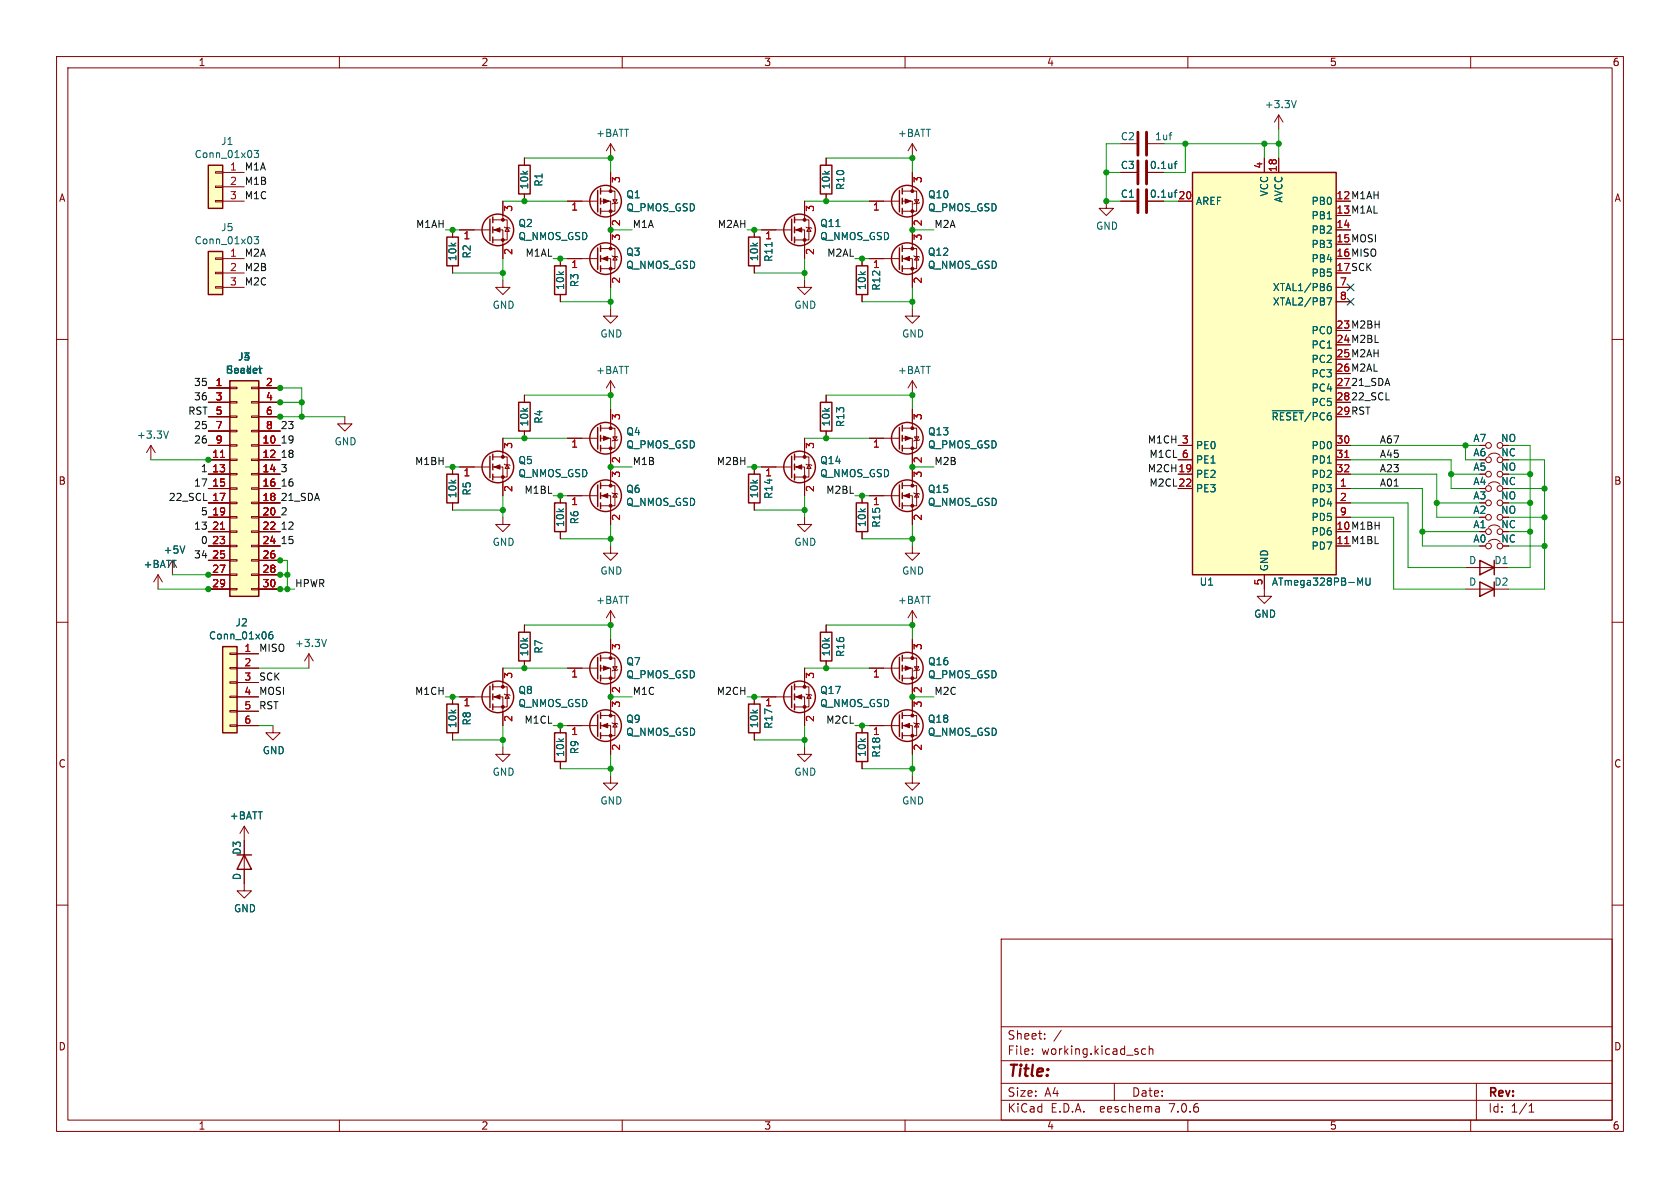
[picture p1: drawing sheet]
<svg xmlns="http://www.w3.org/2000/svg" width="297mm" height="210mm" viewBox="0 0 297 210" stroke-linecap="round" stroke-linejoin="round" font-family="sans-serif">
<defs><g id="words">
<text font-size="2.8" fill="#840000" x="178" y="190.9">Title:</text>
<g font-size="2.1" fill="#840000">
<text x="178" y="184">Sheet:</text>
<text x="178" y="186.7">File:</text>
<text x="184.1" y="186.7">working.kicad_sch</text>
<text x="178" y="196.9">KiCad</text>
<text x="178" y="194.1">Size:</text>
<text x="184.7" y="194.1">A4</text>
<text x="185.7" y="196.9">E.D.A.</text>
<text x="194.6" y="196.9">eeschema</text>
<text x="200" y="194.1">Date:</text>
<text x="207" y="196.9">7.0.6</text>
<text x="263" y="194.3">Rev:</text>
<text x="263" y="196.9">Id:</text>
<text x="267.1" y="196.9">1/1</text>
</g>
<g font-size="1.8" fill="#840000">
<text x="35" y="11.9">1</text>
<text x="85" y="11.9">2</text>
<text x="135" y="11.9">3</text>
<text x="185" y="11.9">4</text>
<text x="235" y="11.9">5</text>
<text x="285" y="11.9">6</text>
<text x="10.3" y="35.9">A</text>
<text x="203.2" y="35.2">0.1uf 20</text>
<text x="203.2" y="30.1">0.1uf</text>
<text x="236.2" y="35.3">12 M1AH</text>
<text x="285.3" y="35.9">A</text>
<text x="236.2" y="37.8">13 M1AL</text>
<text x="236.2" y="42.9">15 MOSI</text>
<text x="236.2" y="45.5">16 MISO</text>
<text x="236.2" y="48">17 SCK</text>
<text x="236.2" y="58.2">23 M2BH</text>
<text x="236.2" y="60.7">24 M2BL</text>
<text x="236.2" y="63.2">25 M2AH</text>
<text x="236.2" y="65.8">26 M2AL</text>
<text x="236.2" y="73.4">29 RST</text>
<text x="260.4" y="83.4">A5</text>
<text x="260.4" y="80.9">A6</text>
<text x="260.4" y="78.3">A7</text>
<text x="265.3" y="83.4">NO</text>
<text x="265.3" y="78.3">NO</text>
<text x="265.3" y="80.9">NC</text>
<text x="10.3" y="85.9">B</text>
<text x="260.4" y="88.5">A3</text>
<text x="260.4" y="86">A4</text>
<text x="265.3" y="88.5">NO</text>
<text x="265.3" y="86">NC</text>
<text x="285.3" y="85.9">B</text>
<text x="236.2" y="93.7">10 M1BH</text>
<text x="260.4" y="93.6">A1</text>
<text x="260.4" y="91">A2</text>
<text x="265.3" y="91">NO</text>
<text x="265.3" y="93.6">NC</text>
<text x="260.4" y="96.1">A0</text>
<text x="265.3" y="96.1">NC</text>
<text x="10.3" y="135.9">C</text>
<text x="285.3" y="135.9">C</text>
<text x="42.8" y="151.2" transform="rotate(-90 42.8 151.2)">D3</text>
<text x="10.3" y="185.9">D</text>
<text x="285.3" y="185.9">D</text>
<text x="35" y="199.9">1</text>
<text x="85" y="199.9">2</text>
<text x="135" y="199.9">3</text>
<text x="185" y="199.9">4</text>
<text x="235" y="199.9">5</text>
<text x="285" y="199.9">6</text>
</g>
<g font-size="1.8" fill="#006464">
<text x="223.5" y="19.3">+3.3V</text>
<text x="34.3" y="28.1">Conn_01x03</text>
<text x="39" y="25.8">J1</text>
<text x="105.3" y="24.4">+BATT</text>
<text x="158.6" y="24.4">+BATT</text>
<text x="198" y="25">C2</text>
<text x="204.1" y="25">1uf</text>
<text x="93.6" y="33.6" transform="rotate(-90 93.6 33.6)">10k</text>
<text x="96.1" y="33.1" transform="rotate(-90 96.1 33.1)">R1</text>
<text x="110.6" y="35.3">Q1</text>
<text x="146.9" y="33.6" transform="rotate(-90 146.9 33.6)">10k</text>
<text x="149.5" y="33.7" transform="rotate(-90 149.5 33.7)">R10</text>
<text x="164" y="35.3">Q10</text>
<text x="198" y="35.2">C1</text>
<text x="198" y="30.1">C3</text>
<text x="224.4" y="34.8" transform="rotate(-90 224.4 34.8)">VCC</text>
<text x="226.9" y="35.9" transform="rotate(-90 226.9 35.9)">AVCC</text>
<text x="39" y="41.1">J5</text>
<text x="91.6" y="40.3">Q2</text>
<text x="110.6" y="37.6">Q_PMOS_GSD</text>
<text x="144.9" y="40.3">Q11</text>
<text x="164" y="37.6">Q_PMOS_GSD</text>
<text x="193.7" y="40.8">GND</text>
<text x="211.3" y="36.4">AREF</text>
<text x="231.8" y="36.4">PB0</text>
<text x="231.8" y="39">PB1</text>
<text x="231.8" y="41.5">PB2</text>
<text x="34.3" y="43.4">Conn_01x03</text>
<text x="80.9" y="46.3" transform="rotate(-90 80.9 46.3)">10k</text>
<text x="83.4" y="45.8" transform="rotate(-90 83.4 45.8)">R2</text>
<text x="91.6" y="42.6">Q_NMOS_GSD</text>
<text x="110.6" y="47.7">Q_NMOS_GSD</text>
<text x="110.6" y="45.4">Q3</text>
<text x="134.2" y="46.3" transform="rotate(-90 134.2 46.3)">10k</text>
<text x="136.8" y="46.4" transform="rotate(-90 136.8 46.4)">R11</text>
<text x="144.9" y="42.6">Q_NMOS_GSD</text>
<text x="163.9" y="45.4">Q12</text>
<text x="163.9" y="47.7">Q_NMOS_GSD</text>
<text x="231.8" y="44">PB3</text>
<text x="231.8" y="46.6">PB4</text>
<text x="99.9" y="51.4" transform="rotate(-90 99.9 51.4)">10k</text>
<text x="102.5" y="50.9" transform="rotate(-90 102.5 50.9)">R3</text>
<text x="153.3" y="51.4" transform="rotate(-90 153.3 51.4)">10k</text>
<text x="155.8" y="51.5" transform="rotate(-90 155.8 51.5)">R12</text>
<text x="224.9" y="51.7">XTAL1/PB6</text>
<text x="231.8" y="49.1">PB5</text>
<text x="87" y="54.8">GND</text>
<text x="106" y="59.9">GND</text>
<text x="140.3" y="54.8">GND</text>
<text x="159.4" y="59.9">GND</text>
<text x="224.9" y="54.2">XTAL2/PB7</text>
<text x="231.8" y="59.3">PC0</text>
<text x="42" y="63.9">J3</text>
<text x="231.8" y="61.8">PC1</text>
<text x="231.8" y="64.4">PC2</text>
<text x="39.8" y="66.2">Header</text>
<text x="39.9" y="66.2">Socket</text>
<text x="105.3" y="66.3">+BATT</text>
<text x="158.6" y="66.3">+BATT</text>
<text x="231.8" y="66.9">PC3</text>
<text x="231.8" y="69.4">PC4</text>
<text x="231.8" y="72">PC5</text>
<text x="24.1" y="77.7">+3.3V</text>
<text x="93.6" y="75.5" transform="rotate(-90 93.6 75.5)">10k</text>
<text x="96.1" y="75" transform="rotate(-90 96.1 75)">R4</text>
<text x="110.6" y="77.2">Q4</text>
<text x="146.9" y="75.5" transform="rotate(-90 146.9 75.5)">10k</text>
<text x="149.5" y="75.6" transform="rotate(-90 149.5 75.6)">R13</text>
<text x="164" y="77.2">Q13</text>
<text x="224.7" y="74.5">~{RESET}/PC6</text>
<text x="59.1" y="78.9">GND</text>
<text x="91.6" y="82.2">Q5</text>
<text x="110.6" y="79.5">Q_PMOS_GSD</text>
<text x="144.9" y="82.2">Q14</text>
<text x="164" y="79.5">Q_PMOS_GSD</text>
<text x="211.3" y="79.6">PE0</text>
<text x="211.3" y="82.1">PE1</text>
<text x="231.8" y="79.6">PD0</text>
<text x="231.8" y="82.1">PD1</text>
<text x="80.9" y="88.2" transform="rotate(-90 80.9 88.2)">10k</text>
<text x="83.4" y="87.7" transform="rotate(-90 83.4 87.7)">R5</text>
<text x="91.6" y="84.6">Q_NMOS_GSD</text>
<text x="110.6" y="89.6">Q_NMOS_GSD</text>
<text x="110.6" y="87.3">Q6</text>
<text x="134.2" y="88.2" transform="rotate(-90 134.2 88.2)">10k</text>
<text x="136.8" y="88.3" transform="rotate(-90 136.8 88.3)">R14</text>
<text x="144.9" y="84.6">Q_NMOS_GSD</text>
<text x="163.9" y="87.3">Q15</text>
<text x="163.9" y="89.6">Q_NMOS_GSD</text>
<text x="211.3" y="84.7">PE2</text>
<text x="211.3" y="87.2">PE3</text>
<text x="231.8" y="87.2">PD3</text>
<text x="231.8" y="89.8">PD4</text>
<text x="231.8" y="84.7">PD2</text>
<text x="99.9" y="93.3" transform="rotate(-90 99.9 93.3)">10k</text>
<text x="102.5" y="92.8" transform="rotate(-90 102.5 92.8)">R6</text>
<text x="153.3" y="93.3" transform="rotate(-90 153.3 93.3)">10k</text>
<text x="155.8" y="93.4" transform="rotate(-90 155.8 93.4)">R15</text>
<text x="231.8" y="94.8">PD6</text>
<text x="231.8" y="92.3">PD5</text>
<text x="25.3" y="100.6">+BATT</text>
<text x="28.8" y="98.1">+5V</text>
<text x="87" y="96.7">GND</text>
<text x="106" y="101.8">GND</text>
<text x="140.3" y="96.7">GND</text>
<text x="159.4" y="101.8">GND</text>
<text x="224.4" y="101.1" transform="rotate(-90 224.4 101.1)">GND</text>
<text x="231.8" y="97.4">PD7</text>
<text x="259.6" y="99.9">D</text>
<text x="264.1" y="99.9">D1</text>
<text x="105.3" y="107">+BATT</text>
<text x="158.6" y="107">+BATT</text>
<text x="212" y="103.7">U1</text>
<text x="224.7" y="103.7">ATmega328PB-MU</text>
<text x="259.6" y="103.7">D</text>
<text x="264.1" y="103.7">D2</text>
<text x="36.8" y="113.2">Conn_01x06</text>
<text x="41.5" y="110.9">J2</text>
<text x="221.6" y="109.4">GND</text>
<text x="52" y="114.6">+3.3V</text>
<text x="93.6" y="116.1" transform="rotate(-90 93.6 116.1)">10k</text>
<text x="96.1" y="115.6" transform="rotate(-90 96.1 115.6)">R7</text>
<text x="110.6" y="117.8">Q7</text>
<text x="146.9" y="116.1" transform="rotate(-90 146.9 116.1)">10k</text>
<text x="149.5" y="116.2" transform="rotate(-90 149.5 116.2)">R16</text>
<text x="164" y="117.8">Q16</text>
<text x="91.6" y="125.2">Q_NMOS_GSD</text>
<text x="91.6" y="122.9">Q8</text>
<text x="110.6" y="120.1">Q_PMOS_GSD</text>
<text x="144.9" y="122.9">Q17</text>
<text x="144.9" y="125.2">Q_NMOS_GSD</text>
<text x="164" y="120.1">Q_PMOS_GSD</text>
<text x="80.9" y="128.8" transform="rotate(-90 80.9 128.8)">10k</text>
<text x="83.4" y="128.3" transform="rotate(-90 83.4 128.3)">R8</text>
<text x="110.6" y="130.3">Q_NMOS_GSD</text>
<text x="110.6" y="128">Q9</text>
<text x="134.2" y="128.8" transform="rotate(-90 134.2 128.8)">10k</text>
<text x="136.8" y="128.9" transform="rotate(-90 136.8 128.9)">R17</text>
<text x="163.9" y="128">Q18</text>
<text x="163.9" y="130.3">Q_NMOS_GSD</text>
<text x="46.4" y="133.5">GND</text>
<text x="87" y="137.3">GND</text>
<text x="99.9" y="133.9" transform="rotate(-90 99.9 133.9)">10k</text>
<text x="102.5" y="133.4" transform="rotate(-90 102.5 133.4)">R9</text>
<text x="140.3" y="137.3">GND</text>
<text x="153.3" y="133.9" transform="rotate(-90 153.3 133.9)">10k</text>
<text x="155.8" y="134" transform="rotate(-90 155.8 134)">R18</text>
<text x="106" y="142.4">GND</text>
<text x="159.4" y="142.4">GND</text>
<text x="40.5" y="145.1">+BATT</text>
<text x="42.8" y="155.7" transform="rotate(-90 42.8 155.7)">D</text>
<text x="41.3" y="161.5">GND</text>
</g>
<g font-size="1.8" fill="#a90000">
<text x="223.3" y="29.9" transform="rotate(-90 223.3 29.9)">4</text>
<text x="40.6" y="30.2">1</text>
<text x="40.6" y="32.8">2</text>
<text x="40.6" y="35.3">3</text>
<text x="109.9" y="32.5" transform="rotate(-90 109.9 32.5)">3</text>
<text x="163.3" y="32.5" transform="rotate(-90 163.3 32.5)">3</text>
<text x="225.8" y="30.5" transform="rotate(-90 225.8 30.5)">18</text>
<text x="236.2" y="35.3">12</text>
<text x="90.9" y="37.5" transform="rotate(-90 90.9 37.5)">3</text>
<text x="100.9" y="37.5">1</text>
<text x="109.9" y="40.1" transform="rotate(-90 109.9 40.1)">2</text>
<text x="144.2" y="37.5" transform="rotate(-90 144.2 37.5)">3</text>
<text x="154.2" y="37.5">1</text>
<text x="163.3" y="40.1" transform="rotate(-90 163.3 40.1)">2</text>
<text x="236.2" y="40.4">14</text>
<text x="236.2" y="37.8">13</text>
<text x="40.6" y="45.5">1</text>
<text x="81.8" y="42.6">1</text>
<text x="90.9" y="45.2" transform="rotate(-90 90.9 45.2)">2</text>
<text x="100.9" y="47.7">1</text>
<text x="109.9" y="42.6" transform="rotate(-90 109.9 42.6)">3</text>
<text x="135.2" y="42.6">1</text>
<text x="144.2" y="45.2" transform="rotate(-90 144.2 45.2)">2</text>
<text x="154.2" y="47.7">1</text>
<text x="163.3" y="42.6" transform="rotate(-90 163.3 42.6)">3</text>
<text x="236.2" y="42.9">15</text>
<text x="236.2" y="45.5">16</text>
<text x="40.6" y="48">2</text>
<text x="40.6" y="50.5">3</text>
<text x="109.9" y="50.2" transform="rotate(-90 109.9 50.2)">2</text>
<text x="163.3" y="50.2" transform="rotate(-90 163.3 50.2)">2</text>
<text x="236.2" y="48">17</text>
<text x="236.8" y="50.5">7</text>
<text x="236.8" y="53.1">8</text>
<text x="236.2" y="58.2">23</text>
<text x="236.2" y="60.7">24</text>
<text x="236.2" y="63.2">25</text>
<text x="236.2" y="65.8">26</text>
<text x="38" y="68.3">1</text>
<text x="38" y="70.9">3</text>
<text x="46.9" y="68.3">2</text>
<text x="46.9" y="70.9">4</text>
<text x="236.2" y="68.3">27</text>
<text x="236.2" y="70.9">28</text>
<text x="38" y="73.4">5</text>
<text x="38" y="75.9">7</text>
<text x="46.9" y="73.4">6</text>
<text x="46.9" y="75.9">8</text>
<text x="109.9" y="74.4" transform="rotate(-90 109.9 74.4)">3</text>
<text x="163.3" y="74.4" transform="rotate(-90 163.3 74.4)">3</text>
<text x="236.2" y="73.4">29</text>
<text x="37.4" y="81">11</text>
<text x="37.4" y="83.6">13</text>
<text x="38" y="78.5">9</text>
<text x="46.3" y="78.5">10</text>
<text x="46.3" y="81">12</text>
<text x="46.3" y="83.6">14</text>
<text x="90.9" y="79.4" transform="rotate(-90 90.9 79.4)">3</text>
<text x="100.9" y="79.5">1</text>
<text x="109.9" y="82" transform="rotate(-90 109.9 82)">2</text>
<text x="144.2" y="79.4" transform="rotate(-90 144.2 79.4)">3</text>
<text x="154.2" y="79.5">1</text>
<text x="163.3" y="82" transform="rotate(-90 163.3 82)">2</text>
<text x="208.2" y="83.6">19</text>
<text x="208.8" y="78.5">3</text>
<text x="208.8" y="81">6</text>
<text x="236.2" y="78.5">30</text>
<text x="236.2" y="81">31</text>
<text x="236.2" y="83.6">32</text>
<text x="37.4" y="86.1">15</text>
<text x="37.4" y="88.6">17</text>
<text x="46.3" y="86.1">16</text>
<text x="46.3" y="88.6">18</text>
<text x="81.8" y="84.5">1</text>
<text x="90.9" y="87.1" transform="rotate(-90 90.9 87.1)">2</text>
<text x="100.9" y="89.6">1</text>
<text x="109.9" y="84.5" transform="rotate(-90 109.9 84.5)">3</text>
<text x="135.2" y="84.5">1</text>
<text x="144.2" y="87.1" transform="rotate(-90 144.2 87.1)">2</text>
<text x="154.2" y="89.6">1</text>
<text x="163.3" y="84.5" transform="rotate(-90 163.3 84.5)">3</text>
<text x="208.2" y="86.1">22</text>
<text x="236.8" y="86.1">1</text>
<text x="236.8" y="88.6">2</text>
<text x="37.4" y="91.2">19</text>
<text x="37.4" y="93.7">21</text>
<text x="46.3" y="91.2">20</text>
<text x="46.3" y="93.7">22</text>
<text x="109.9" y="92.1" transform="rotate(-90 109.9 92.1)">2</text>
<text x="163.3" y="92.1" transform="rotate(-90 163.3 92.1)">2</text>
<text x="236.2" y="93.7">10</text>
<text x="236.8" y="91.2">9</text>
<text x="37.4" y="96.3">23</text>
<text x="37.4" y="98.8">25</text>
<text x="37.4" y="101.3">27</text>
<text x="46.3" y="96.3">24</text>
<text x="46.3" y="98.8">26</text>
<text x="46.3" y="101.3">28</text>
<text x="236.2" y="96.3">11 M1BL</text>
<text x="236.2" y="96.3">11</text>
<text x="37.4" y="103.9">29</text>
<text x="46.3" y="103.9">30</text>
<text x="223.3" y="103.6" transform="rotate(-90 223.3 103.6)">5</text>
<text x="43.1" y="115.3">1</text>
<text x="43.1" y="117.9">2</text>
<text x="109.9" y="115" transform="rotate(-90 109.9 115)">3</text>
<text x="163.3" y="115" transform="rotate(-90 163.3 115)">3</text>
<text x="43.1" y="120.4">3</text>
<text x="43.1" y="122.9">4</text>
<text x="43.1" y="125.5">5</text>
<text x="81.8" y="125.2">1</text>
<text x="90.9" y="120.1" transform="rotate(-90 90.9 120.1)">3</text>
<text x="100.9" y="120.1">1</text>
<text x="109.9" y="125.2" transform="rotate(-90 109.9 125.2)">3</text>
<text x="109.9" y="122.6" transform="rotate(-90 109.9 122.6)">2</text>
<text x="135.2" y="125.2">1</text>
<text x="144.2" y="120.1" transform="rotate(-90 144.2 120.1)">3</text>
<text x="154.2" y="120.1">1</text>
<text x="163.3" y="125.2" transform="rotate(-90 163.3 125.2)">3</text>
<text x="163.3" y="122.6" transform="rotate(-90 163.3 122.6)">2</text>
<text x="43.1" y="128">6</text>
<text x="90.9" y="127.7" transform="rotate(-90 90.9 127.7)">2</text>
<text x="100.9" y="130.3">1</text>
<text x="144.2" y="127.7" transform="rotate(-90 144.2 127.7)">2</text>
<text x="154.2" y="130.3">1</text>
<text x="109.9" y="132.8" transform="rotate(-90 109.9 132.8)">2</text>
<text x="163.3" y="132.8" transform="rotate(-90 163.3 132.8)">2</text>
</g>
<g font-size="1.8" fill="#0f0f0f">
<text x="43.2" y="35.3">M1C</text>
<text x="43.2" y="30.2">M1A</text>
<text x="43.2" y="32.8">M1B</text>
<text x="73.5" y="40.4">M1AH</text>
<text x="111.8" y="40.4">M1A</text>
<text x="126.8" y="40.4">M2AH</text>
<text x="165.1" y="40.4">M2A</text>
<text x="43.2" y="48">M2B</text>
<text x="43.2" y="45.5">M2A</text>
<text x="92.8" y="45.5">M1AL</text>
<text x="146.1" y="45.5">M2AL</text>
<text x="43.2" y="50.5">M2C</text>
<text x="34.2" y="70.9">36</text>
<text x="34.2" y="68.3">35</text>
<text x="238.8" y="68.3">21_SDA</text>
<text x="238.8" y="70.9">22_SCL</text>
<text x="33.2" y="73.4">RST</text>
<text x="34.2" y="75.9">25</text>
<text x="49.5" y="75.9">23</text>
<text x="34.2" y="78.5">26</text>
<text x="35.4" y="83.6">1</text>
<text x="49.5" y="83.6">3</text>
<text x="49.5" y="81">18</text>
<text x="49.5" y="78.5">19</text>
<text x="73.3" y="82.3">M1BH</text>
<text x="111.8" y="82.3">M1B</text>
<text x="126.6" y="82.3">M2BH</text>
<text x="165.1" y="82.3">M2B</text>
<text x="202.8" y="78.5">M1CH 3</text>
<text x="202.8" y="83.6">M2CH 19</text>
<text x="203.1" y="81">M1CL 6</text>
<text x="243.8" y="83.6">A23</text>
<text x="243.8" y="81">A45</text>
<text x="243.8" y="78.5">A67</text>
<text x="29.7" y="88.6">22_SCL</text>
<text x="34.2" y="86.1">17</text>
<text x="49.5" y="86.1">16</text>
<text x="49.5" y="88.6">21_SDA</text>
<text x="92.6" y="87.4">M1BL</text>
<text x="146" y="87.4">M2BL</text>
<text x="203.1" y="86.1">M2CL 22</text>
<text x="243.8" y="86.1">A01</text>
<text x="34.2" y="93.7">13</text>
<text x="35.4" y="91.2">5</text>
<text x="49.5" y="91.2">2</text>
<text x="49.5" y="93.7">12</text>
<text x="34.2" y="98.8">34</text>
<text x="35.4" y="96.3">0</text>
<text x="49.5" y="96.3">15</text>
<text x="52.1" y="103.9">HPWR</text>
<text x="45.7" y="115.3">MISO</text>
<text x="45.7" y="122.9">MOSI</text>
<text x="45.7" y="120.4">SCK</text>
<text x="45.7" y="125.5">RST</text>
<text x="73.3" y="122.9">M1CH</text>
<text x="111.8" y="122.9">M1C</text>
<text x="126.6" y="122.9">M2CH</text>
<text x="165.1" y="122.9">M2C</text>
<text x="92.6" y="128">M1CL</text>
<text x="146" y="128">M2CL</text>
</g>
</g></defs>
<g fill="none" stroke="#840000" stroke-width=".18">
<path d="M10 10h277v190h-277zM12 12h273v186h-273zM60 10v2M110 10v2M160 10v2M210 10v2M260 10v2M38.1 35.4h1.3v.3h-1.3zM38.1 32.9h1.3v.2h-1.3zM38.1 30.4h1.3v.2h-1.3zM39.4 30.5h3.8M39.4 33h3.8"/>
<path d="M39.4 35.6h3.8M87.1 38.9h2.6v3.5h-2.6M88.9 35.6v3.3M92.7 27.9v1.3M92.7 34.3v1.3M100.3 35.6h5.4M106.2 35.6h1.7v8.3M106.2 33.8h2.5v3.5h-2.5M107.9 25.4l-.7 1.3M107.9 25.4v2.5M107.9 30.5v3.3M107.9 25.4l.8 1.3"/>
<path d="M108.3 35.3h.8l-.4 .6zM109.2 35.8l-.1 .1h-.8l-.1 .2M140.5 38.9h2.5v3.5h-2.5M142.2 35.6v3.3M146 27.9v1.3M146 34.3v1.3M153.7 35.6h5.3M159.5 35.6h1.8v8.3M159.5 33.8h2.6v3.5h-2.6M161.3 25.4v2.5M161.3 30.5v3.3M161.3 25.4l-.8 1.3"/>
<path d="M161.3 25.4l.8 1.3M161.7 35.3h.7l-.3 .6zM162.6 35.8l-.2 .1h-.7l-.2 .2M195.6 35.6v1.2h1.2l-1.2 1.3-1.3-1.3h1.3M198.1 30.5h2.8M198.1 35.6h2.8M198.1 25.4h2.8M202.9 25.4h2.8M208.3 35.6h2.5M223.5 27.9v2.6M226.1 20.3l-.8 1.3M226.1 20.3v2.6"/>
<path d="M226.1 27.9v2.6M226.1 20.3l.7 1.3M10 60h2M38.1 50.7h1.3v.2h-1.3zM38.1 48.1h1.3v.3h-1.3zM38.1 45.6h1.3v.2h-1.3zM39.4 45.7h3.8M39.4 48.3h3.8M39.4 50.8h3.8M80 40.6v1.3M80 47v1.3M81.3 40.6h5.3"/>
<path d="M87.1 40.6h1.8v5.1M88.9 49.5v1.3h1.3l-1.3 1.3-1.3-1.3h1.3M89.2 40.1l.1 .2h.7l.2 .1M89.7 40.3l.3 .6h-.7zM99.1 45.7v1.3M99.1 52.1v1.2M100.3 45.7h5.4M106.2 45.7h1.7v5.1M106.2 43.9h2.5v3.6h-2.5M107.9 54.6v1.3h1.3l-1.3 1.3-1.2-1.3h1.2M108.2 45.2l.1 .1h.8l.1 .2M108.7 45.3l.4 .7h-.8z"/>
<path d="M133.3 40.6v1.3M133.3 47v1.3M134.6 40.6h5.4M140.5 40.6h1.7v5.1M142.2 49.5v1.3h1.3l-1.3 1.3-1.2-1.3h1.2M142.5 40.1l.1 .2h.8l.1 .1M143 40.3l.4 .6h-.8zM152.4 45.7v1.3M152.4 52.1v1.2M153.7 45.7h5.3M159.5 45.7h1.8v5.1M159.5 43.9h2.6v3.6h-2.6"/>
<path d="M161.3 54.6v1.3h1.3l-1.3 1.3-1.3-1.3h1.3M161.5 45.2l.2 .1h.7l.2 .2M162.1 45.3l.3 .7h-.7zM236.2 50.8h2.6M236.2 40.6h2.6M236.2 53.3h2.6M285 60h2M26.7 78.7l-.8 1.3M26.7 78.7v2.6M26.7 78.7l.7 1.3M36.8 68.6h3.8M36.8 78.7h3.8"/>
<path d="M36.8 71.1h3.8M36.8 73.7h3.8M36.8 76.2h3.8M40.6 78.6h1.3v.3h-1.3zM40.6 76.1h1.3v.2h-1.3zM40.6 73.5h1.3v.3h-1.3zM40.6 71h1.3v.2h-1.3zM40.6 68.5h1.3v.2h-1.3zM44.4 78.6h1.3v.3h-1.3zM44.4 76.1h1.3v.2h-1.3zM44.4 73.5h1.3v.3h-1.3zM44.4 71h1.3v.2h-1.3z"/>
<path d="M44.4 68.5h1.3v.2h-1.3zM45.7 68.6h3.8M45.7 78.7h3.8M45.7 71.1h3.8M45.7 73.7h3.8M45.7 76.2h3.8M61 73.7v1.2h1.2l-1.2 1.3-1.3-1.3h1.3M88.9 77.5v3.3M92.7 69.9v1.2M92.7 76.2v1.3M100.3 77.5h5.4M106.2 77.5h1.7v8.4"/>
<path d="M106.2 75.7h2.5v3.5h-2.5M107.9 67.3v2.6M107.9 72.4v3.3M107.9 67.3l-.7 1.3M107.9 67.3l.8 1.3M108.3 77.2h.8l-.4 .7zM109.2 77.7l-.1 .2h-.8l-.1 .1M142.2 77.5v3.3M146 69.9v1.2M146 76.2v1.3M153.7 77.5h5.3M159.5 77.5h1.8v8.4"/>
<path d="M159.5 75.7h2.6v3.5h-2.6M161.3 67.3v2.6M161.3 72.4v3.3M161.3 67.3l-.8 1.3M161.3 67.3l.8 1.3M161.7 77.2h.7l-.3 .7zM162.6 77.7l-.2 .2h-.7l-.2 .1M208.3 78.7h2.5M236.2 68.6h2.6M236.2 78.7h2.6M236.2 71.1h2.6M30.5 99.1v2.5"/>
<path d="M36.8 81.3h3.8M36.8 83.8h3.8M36.8 86.4h3.8M36.8 88.9h3.8M36.8 91.4h3.8M36.8 94h3.8M36.8 96.5h3.8M36.8 99.1h3.8M40.6 98.9h1.3v.3h-1.3zM40.6 96.4h1.3v.2h-1.3zM40.6 93.9h1.3v.2h-1.3zM40.6 91.3h1.3v.3h-1.3z"/>
<path d="M40.6 88.8h1.3v.2h-1.3zM40.6 86.2h1.3v.3h-1.3zM40.6 83.7h1.3v.2h-1.3zM40.6 81.2h1.3v.2h-1.3zM44.4 98.9h1.3v.3h-1.3zM44.4 96.4h1.3v.2h-1.3zM44.4 93.9h1.3v.2h-1.3zM44.4 91.3h1.3v.3h-1.3zM44.4 88.8h1.3v.2h-1.3zM44.4 86.2h1.3v.3h-1.3zM44.4 83.7h1.3v.2h-1.3zM44.4 81.2h1.3v.2h-1.3z"/>
<path d="M45.7 81.3h3.8M45.7 83.8h3.8M45.7 86.4h3.8M45.7 88.9h3.8M45.7 91.4h3.8M45.7 94h3.8M45.7 96.5h3.8M45.7 99.1h3.8M80 82.6v1.2M80 88.9v1.3M81.3 82.6h5.3M87.1 82.6h1.8v5"/>
<path d="M87.1 80.8h2.6v3.5h-2.6M88.9 91.4v1.3h1.3l-1.3 1.3-1.3-1.3h1.3M89.2 82l.1 .2h.7l.2 .1M89.7 82.2l.3 .6h-.7zM99.1 87.6v1.3M99.1 94v1.3M100.3 87.6h5.4M106.2 87.6h1.7v5.1M106.2 85.9h2.5v3.5h-2.5M107.9 96.5v1.3h1.3l-1.3 1.3-1.2-1.3h1.2M108.2 87.1l.1 .1h.8l.1 .2M108.7 87.2l.4 .7h-.8z"/>
<path d="M133.3 82.6v1.2M133.3 88.9v1.3M134.6 82.6h5.4M140.5 82.6h1.7v5M140.5 80.8h2.5v3.5h-2.5M142.2 91.4v1.3h1.3l-1.3 1.3-1.2-1.3h1.2M142.5 82l.1 .2h.8l.1 .1M143 82.2l.4 .6h-.8zM152.4 87.6v1.3M152.4 94v1.3M153.7 87.6h5.3M159.5 87.6h1.8v5.1"/>
<path d="M159.5 85.9h2.6v3.5h-2.6M161.3 96.5v1.3h1.3l-1.3 1.3-1.3-1.3h1.3M161.5 87.1l.2 .1h.7l.2 .2M162.1 87.2l.3 .7h-.7zM208.3 81.3h2.5M208.3 83.8h2.5M208.3 86.4h2.5M236.2 81.3h2.6M236.2 83.8h2.6M236.2 86.4h2.6M236.2 88.9h2.6M236.2 91.4h2.6"/>
<path d="M263.1 80.5a1.44 1.44 0 0 1 2.1 0M263.1 85.6a1.44 1.44 0 0 1 2.1 0M263.1 93.2a1.44 1.44 0 0 1 2.1 0M263.1 95.8a1.44 1.44 0 0 1 2.1 0M10 110h2M27.9 101.6l-.7 1.3M27.9 101.6v2.5M27.9 101.6l.8 1.3M36.8 101.6h3.8M36.8 104.1h3.8M40.6 118h1.3v.2h-1.3zM40.6 115.4h1.3v.3h-1.3z"/>
<path d="M40.6 104h1.3v.3h-1.3zM40.6 101.5h1.3v.2h-1.3zM41.9 118.1h3.8M41.9 115.6h3.8M44.4 104h1.3v.3h-1.3zM44.4 101.5h1.3v.2h-1.3zM45.7 101.6h3.8M45.7 104.1h3.8M54.6 115.6l-.8 1.2M54.6 115.6v2.5M54.6 115.6l.8 1.2M88.9 118.1v3.3"/>
<path d="M92.7 110.5v1.3M92.7 116.8v1.3M100.3 118.1h5.4M106.2 118.1h1.7v8.4M106.2 116.3h2.5v3.6h-2.5M107.9 108v2.5M107.9 113v3.3M107.9 108l-.7 1.2M107.9 108l.8 1.2M108.3 117.9h.8l-.4 .6zM109.2 118.4l-.1 .1h-.8l-.1 .1M142.2 118.1v3.3"/>
<path d="M146 110.5v1.3M146 116.8v1.3M153.7 118.1h5.3M159.5 118.1h1.8v8.4M159.5 116.3h2.6v3.6h-2.6M161.3 108v2.5M161.3 113v3.3M161.3 108l-.8 1.2M161.3 108l.8 1.2M161.7 117.9h.7l-.3 .6zM162.6 118.4l-.2 .1h-.7l-.2 .1M223.5 101.6v3.8h1.3l-1.3 1.3-1.3-1.3h1.3"/>
<path d="M259.1 104.1h5.1M259.1 100.3h7.6M285 110h2M40.6 128.1h1.3v.3h-1.3zM40.6 125.6h1.3v.3h-1.3zM40.6 123.1h1.3v.2h-1.3zM40.6 120.5h1.3v.3h-1.3zM41.9 120.7h3.8M41.9 123.2h3.8M41.9 125.7h3.8M41.9 128.3h3.8M48.3 128.3v1.2h1.2l-1.2 1.3-1.3-1.3h1.3"/>
<path d="M80 123.2v1.3M80 129.5v1.3M81.3 123.2h5.3M87.1 123.2h1.8v5.1M87.1 121.4h2.6v3.6h-2.6M88.9 132.1v1.3h1.3l-1.3 1.2-1.3-1.2h1.3M89.2 122.7l.1 .1h.7l.2 .1M89.7 122.8l.3 .6h-.7zM99.1 128.3v1.2M99.1 134.6v1.3M100.3 128.3h5.4M106.2 128.3h1.7v5.1"/>
<path d="M106.2 126.5h2.5v3.5h-2.5M107.9 137.2v1.2h1.3l-1.3 1.3-1.2-1.3h1.2M108.2 127.8l.1 .1h.8l.1 .1M108.7 127.9l.4 .6h-.8zM133.3 123.2v1.3M133.3 129.5v1.3M134.6 123.2h5.4M140.5 123.2h1.7v5.1M140.5 121.4h2.5v3.6h-2.5M142.2 132.1v1.3h1.3l-1.3 1.2-1.2-1.2h1.2M142.5 122.7l.1 .1h.8l.1 .1M143 122.8l.4 .6h-.8z"/>
<path d="M152.4 128.3v1.2M152.4 134.6v1.3M153.7 128.3h5.3M159.5 128.3h1.8v5.1M159.5 126.5h2.6v3.5h-2.6M161.3 137.2v1.2h1.3l-1.3 1.3-1.3-1.3h1.3M161.5 127.8l.2 .1h.7l.2 .1M162.1 127.9l.3 .6h-.7zM10 160h2M43.2 151.1v6.4h1.2l-1.2 1.3-1.3-1.3h1.3M43.2 146.1v2.5M43.2 146.1l-.8 1.2"/>
<path d="M43.2 146.1l.7 1.2M285 160h2M177 166h108v32h-108zM60 198v2M110 198v2M160 198v2M177 194.5h108M177 191.5h108M177 187.5h108M177 181.5h108M182.5 186.3v.1M182.5 185.5v.1"/>
<path d="M184.7 183.6v.1M184.7 182.8v.1M187.6 182.1l-1.3 2M197 191.5v3M202.5 185.5l-.4-.1-.3 .3v.4l.2 .2h.5M203.2 185.5l.2-.1 .3 .1 .1 .9M203.2 184.9v1.5M204.9 195.7l.1 .9M205 196.5l-.2 .1M205 196h-.2M210 198v2M260 198v2"/>
<path d="M261 191.5v6.5M270.3 196.6h.9M270.3 195.5l.4-.4v1.5"/>
<circle cx="263.1" cy="78.7" r=".51"/>
<circle cx="265.2" cy="78.7" r=".51"/>
<circle cx="263.1" cy="91.4" r=".51"/>
<circle cx="263.1" cy="81.3" r=".51"/>
<circle cx="263.1" cy="96.5" r=".51"/>
<circle cx="263.1" cy="88.9" r=".51"/>
<circle cx="263.1" cy="83.8" r=".51"/>
<circle cx="263.1" cy="94" r=".51"/>
<circle cx="263.1" cy="86.4" r=".51"/>
<circle cx="265.2" cy="91.4" r=".51"/>
<circle cx="265.2" cy="88.9" r=".51"/>
<circle cx="265.2" cy="81.3" r=".51"/>
<circle cx="265.2" cy="94" r=".51"/>
<circle cx="265.2" cy="86.4" r=".51"/>
<circle cx="265.2" cy="83.8" r=".51"/>
<circle cx="265.2" cy="96.5" r=".51"/>
</g>
<g fill="#ffffc2" stroke="#ffffc2" stroke-width=".18">
<path d="M36.8 29.2h2.6v7.6h-2.6z"/>
<path d="M36.8 44.5h2.6v7.6h-2.6z"/>
<path d="M39.4 114.3h2.5v15.2h-2.5z"/>
<path d="M40.6 67.3h5.1v38.1h-5.1z"/>
<path d="M210.8 30.5h25.4v71.1h-25.4z"/>
</g>
<g fill="none" stroke="#840000" stroke-width=".25">
<path d="M36.8 29.2h2.6v7.6h-2.6zM86.6 38.7v3.8M87.1 38.4v1M91.7 29.2h2v5.1h-2zM105.7 33.7v3.8M106.2 33.3v1M106.2 35.1v1M106.2 36.8v1M140 38.7v3.8M140.5 38.4v1M145 29.2h2.1v5.1h-2.1zM159 33.7v3.8"/>
<path d="M159.5 33.3v1M159.5 35.1v1M159.5 36.8v1M210.8 30.5h25.4v71.1h-25.4zM36.8 44.5h2.6v7.6h-2.6zM79 41.9h2v5.1h-2zM87.1 40.1v1M87.1 41.9v1M98 47h2.1v5.1h-2.1zM105.7 43.8v3.8M106.2 43.4v1.1M106.2 45.2v1"/>
<path d="M106.2 47v1M132.3 41.9h2.1v5.1h-2.1zM140.5 40.1v1M140.5 41.9v1M151.4 47h2v5.1h-2zM159 43.8v3.8M159.5 43.4v1.1M159.5 45.2v1M159.5 47v1M40.6 67.3h5.1v38.1h-5.1zM91.7 71.1h2v5.1h-2zM105.7 75.6v3.8"/>
<path d="M106.2 75.2v1M106.2 77v1M106.2 78.7v1.1M145 71.1h2.1v5.1h-2.1zM159 75.6v3.8M159.5 75.2v1M159.5 77v1M159.5 78.7v1.1M79 83.8h2v5.1h-2zM86.6 80.6v3.9M87.1 80.3v1M87.1 82v1.1"/>
<path d="M87.1 83.8v1M98 88.9h2.1v5.1h-2.1zM105.7 85.7v3.8M106.2 85.3v1.1M106.2 87.1v1M106.2 88.9v1M132.3 83.8h2.1v5.1h-2.1zM140 80.6v3.9M140.5 80.3v1M140.5 82v1.1M140.5 83.8v1M151.4 88.9h2v5.1h-2z"/>
<path d="M159 85.7v3.8M159.5 85.3v1.1M159.5 87.1v1M159.5 88.9v1M261.6 99.1l2.6 1.2-2.6 1.3zM264.2 99.1v2.5M39.4 114.3h2.5v15.2h-2.5zM91.7 111.8h2v5h-2zM105.7 116.2v3.8M106.2 115.8v1M106.2 117.6v1M106.2 119.4v1"/>
<path d="M145 111.8h2.1v5h-2.1zM159 116.2v3.8M159.5 115.8v1M159.5 117.6v1M159.5 119.4v1M261.6 102.9l2.6 1.2-2.6 1.3zM264.2 102.9v2.5M79 124.5h2v5h-2zM86.6 121.3v3.8M87.1 120.9v1M87.1 122.7v1M87.1 124.5v1"/>
<path d="M98 129.5h2.1v5.1h-2.1zM105.7 126.4v3.8M106.2 126v1M106.2 127.8v1M106.2 129.5v1.1M132.3 124.5h2.1v5h-2.1zM140 121.3v3.8M140.5 120.9v1M140.5 122.7v1M140.5 124.5v1M151.4 129.5h2v5.1h-2zM159 126.4v3.8"/>
<path d="M159.5 126v1M159.5 127.8v1M159.5 129.5v1.1M41.9 151.1h2.5M43.2 151.1l1.2 2.6h-2.5z"/>
<circle cx="107.1" cy="35.6" r="2.79"/>
<circle cx="160.4" cy="35.6" r="2.79"/>
<circle cx="88" cy="40.6" r="2.79"/>
<circle cx="107.1" cy="45.7" r="2.79"/>
<circle cx="141.4" cy="40.6" r="2.79"/>
<circle cx="160.4" cy="45.7" r="2.79"/>
<circle cx="107.1" cy="77.5" r="2.79"/>
<circle cx="160.4" cy="77.5" r="2.79"/>
<circle cx="88" cy="82.5" r="2.79"/>
<circle cx="107.1" cy="87.6" r="2.79"/>
<circle cx="141.4" cy="82.5" r="2.79"/>
<circle cx="160.4" cy="87.6" r="2.79"/>
<circle cx="107.1" cy="118.1" r="2.79"/>
<circle cx="160.4" cy="118.1" r="2.79"/>
<circle cx="88" cy="123.2" r="2.79"/>
<circle cx="107.1" cy="128.3" r="2.79"/>
<circle cx="141.4" cy="123.2" r="2.79"/>
<circle cx="160.4" cy="128.3" r="2.79"/>
</g>
<g fill="none" stroke="#006464" stroke-width=".18">
<path d="M229.2 17.8l-.5 1.2M44.9 26.6h.8l-.4 .5 .4 .1v.5l-.2 .2-.6-.2M206.7 23.9h.5M207 23.4h.2M207.6 28.9h.5M208.1 28.5l-.3 .2v1.1M44.9 41.8h.8l-.4 .5 .4 .1v.6l-.2 .1-.6-.1M136.5 42.8v.8M234.6 52.6h.8l-.5 1.3M234.7 50.7l.4-.1 .3 .2-.2 .5-.3 .1-.2-.1M235.2 50.1l-.3 .1-.2 .2M29.8 76.2l-.5 1.3"/>
<path d="M45.7 65.1h.7M46.1 66h.1M46.2 65.1l-.1 .1M224.9 72.6h5.5M32.7 96.5l-.4 1.3M48.1 111.7h-.3a.86 .86 0 0 0 0 1.2l.4-.1 .1-.4-.3-.2h-.3l-.2 .2M57.7 113l-.4 1.3M240.5 103.1l.4-.9v1.2M241.5 102.2v1l.2 .2h.4l.1-.2v-1"/>
</g>
<g fill="#840000" stroke="#840000" stroke-width=".18">
<path d="M160 117.7l1 .4-1 .4z"/>
<path d="M140.7 82.6l1-.4v.7z"/>
<path d="M160 77.1l1 .4-1 .4z"/>
<path d="M159.8 87.6l1-.4v.8z"/>
<path d="M87.4 40.6l1-.3v.7z"/>
<path d="M87.4 82.6l1-.4v.7z"/>
<path d="M106.7 77.1l1 .4-1 .4z"/>
<path d="M106.4 87.6l1-.4v.8z"/>
<path d="M87.4 123.2l1-.4v.8z"/>
<path d="M140.7 123.2l1-.4v.8z"/>
<path d="M159.8 128.3l1-.4v.8z"/>
<path d="M106.4 128.3l1-.4v.8z"/>
<path d="M106.7 117.7l1 .4-1 .4z"/>
<path d="M106.7 35.2l1 .4-1 .3z"/>
<path d="M106.4 45.7l1-.4v.8z"/>
<path d="M140.7 40.6l1-.3v.7z"/>
<path d="M159.8 45.7l1-.4v.8z"/>
<path d="M160 35.2l1 .4-1 .3z"/>
<circle cx="161.3" cy="119.9" r=".25"/>
<circle cx="161.3" cy="116.3" r=".25"/>
<circle cx="142.2" cy="84.3" r=".25"/>
<circle cx="142.2" cy="80.8" r=".25"/>
<circle cx="161.3" cy="79.2" r=".25"/>
<circle cx="161.3" cy="75.7" r=".25"/>
<circle cx="161.3" cy="89.4" r=".25"/>
<circle cx="161.3" cy="85.9" r=".25"/>
<circle cx="88.9" cy="42.4" r=".25"/>
<circle cx="88.9" cy="38.9" r=".25"/>
<circle cx="88.9" cy="84.3" r=".25"/>
<circle cx="88.9" cy="80.8" r=".25"/>
<circle cx="107.9" cy="79.2" r=".25"/>
<circle cx="107.9" cy="75.7" r=".25"/>
<circle cx="107.9" cy="89.4" r=".25"/>
<circle cx="107.9" cy="85.9" r=".25"/>
<circle cx="88.9" cy="125" r=".25"/>
<circle cx="88.9" cy="121.4" r=".25"/>
<circle cx="142.2" cy="125" r=".25"/>
<circle cx="142.2" cy="121.4" r=".25"/>
<circle cx="161.3" cy="130" r=".25"/>
<circle cx="161.3" cy="126.5" r=".25"/>
<circle cx="107.9" cy="130" r=".25"/>
<circle cx="107.9" cy="126.5" r=".25"/>
<circle cx="107.9" cy="119.9" r=".25"/>
<circle cx="107.9" cy="116.3" r=".25"/>
<circle cx="107.9" cy="37.3" r=".25"/>
<circle cx="107.9" cy="33.8" r=".25"/>
<circle cx="107.9" cy="47.5" r=".25"/>
<circle cx="107.9" cy="43.9" r=".25"/>
<circle cx="142.2" cy="42.4" r=".25"/>
<circle cx="142.2" cy="38.9" r=".25"/>
<circle cx="161.3" cy="47.5" r=".25"/>
<circle cx="161.3" cy="43.9" r=".25"/>
<circle cx="161.3" cy="37.3" r=".25"/>
<circle cx="161.3" cy="33.8" r=".25"/>
</g>
<path d="M201.2 23.4v4M201.2 28.4v4.1M201.2 33.5v4.1M202.7 23.4v4M202.7 28.4v4.1M202.7 33.5v4.1" fill="none" stroke="#840000" stroke-width=".51"/>
<path d="M39 80.9h.7M39 93.6h.7M237.7 80.9h.8" fill="none" stroke="#a90000" stroke-width=".18"/>
<g fill="none" stroke="#009600" stroke-width=".18">
<path d="M88.9 35.6h11.4M92.7 27.9h15.2v2.6M142.2 35.6h11.5M146 27.9h15.3v2.6M195.6 30.5h2.5M198.1 25.4h-2.5v10.2h2.5M205.7 25.4h20.4M209.5 25.4v5.1h-3.8M223.5 25.4v2.5M226.1 22.9v5M78.7 40.6h2.6M80 48.3h8.9"/>
<path d="M88.9 45.7v3.8M97.8 45.7h2.5M99.1 53.3h8.8M107.9 40.6h3.9M107.9 50.8v3.8M132.1 40.6h2.5M133.3 48.3h8.9M142.2 45.7v3.8M151.1 45.7h2.6M152.4 53.3h8.9M161.3 40.6h3.8M161.3 50.8v3.8"/>
<path d="M49.5 68.6h3.8v5.1M49.5 71.1h3.8M49.5 73.7h11.5M88.9 77.5h11.4M92.7 69.9h15.2v2.5M142.2 77.5h11.5M146 69.9h15.3v2.5M238.8 78.7h22.8M259.1 78.7v2.6h2.5M266.7 78.7h3.8v21.6h-3.8M26.7 81.3h10.1M49.5 99.1h1.3v5"/>
<path d="M78.7 82.6h2.6M80 90.2h8.9M88.9 87.6v3.8M97.8 87.6h2.5M99.1 95.3h8.8M107.9 92.7v3.8M107.9 82.6h3.9M132.1 82.6h2.5M133.3 90.2h8.9M142.2 87.6v3.8M151.1 87.6h2.6M152.4 95.3h8.9"/>
<path d="M161.3 82.6h3.8M161.3 92.7v3.8M238.8 81.3h17.7v5.1h5.1M238.8 91.4h7.6v12.7h12.7M238.8 88.9h10.1v11.4h10.2M238.8 83.8h15.2v7.6h7.6M238.8 86.4h12.7v10.1h10.1M251.5 94h10.1M254 88.9h7.6M256.5 83.8h5.1M266.7 81.3h6.3v22.8h-6.3M266.7 94h3.8"/>
<path d="M266.7 88.9h3.8M266.7 91.4h6.3M266.7 96.5h6.3M266.7 83.8h3.8M266.7 86.4h6.3M27.9 104.1h8.9M30.5 101.6h6.3M45.7 118.1h8.9M49.5 104.1h2.6M49.5 101.6h1.3M88.9 118.1h11.4M92.7 110.5h15.2v2.5"/>
<path d="M142.2 118.1h11.5M146 110.5h15.3v2.5M45.7 128.3h2.6M78.7 123.2h2.6M80 130.8h8.9M88.9 128.3v3.8M97.8 128.3h2.5M99.1 135.9h8.8M107.9 133.4v3.8M107.9 123.2h3.9M132.1 123.2h2.5M133.3 130.8h8.9"/>
<path d="M142.2 128.3v3.8M151.1 128.3h2.6M152.4 135.9h8.9M161.3 123.2h3.8M161.3 133.4v3.8"/>
</g>
<path d="M238.2 50.2l1.2 1.2M238.2 52.7l1.2 1.2M239.4 50.2l-1.2 1.2M239.4 52.7l-1.2 1.2" fill="none" stroke="#000084" stroke-width=".18"/>
<g fill="#009600" stroke="#009600" stroke-width=".18">
<circle cx="92.7" cy="35.6" r=".46"/>
<circle cx="80" cy="40.6" r=".46"/>
<circle cx="99.1" cy="45.7" r=".46"/>
<circle cx="88.9" cy="48.3" r=".46"/>
<circle cx="36.8" cy="81.3" r=".46"/>
<circle cx="49.5" cy="104.1" r=".46"/>
<circle cx="36.8" cy="104.1" r=".46"/>
<circle cx="36.8" cy="101.6" r=".46"/>
<circle cx="107.9" cy="110.5" r=".46"/>
<circle cx="80" cy="123.2" r=".46"/>
<circle cx="92.7" cy="118.1" r=".46"/>
<circle cx="107.9" cy="135.9" r=".46"/>
<circle cx="107.9" cy="123.2" r=".46"/>
<circle cx="80" cy="82.6" r=".46"/>
<circle cx="88.9" cy="130.8" r=".46"/>
<circle cx="99.1" cy="128.3" r=".46"/>
<circle cx="49.5" cy="68.6" r=".46"/>
<circle cx="53.3" cy="71.1" r=".46"/>
<circle cx="53.3" cy="73.7" r=".46"/>
<circle cx="49.5" cy="73.7" r=".46"/>
<circle cx="49.5" cy="71.1" r=".46"/>
<circle cx="49.5" cy="101.6" r=".46"/>
<circle cx="50.8" cy="101.6" r=".46"/>
<circle cx="50.8" cy="104.1" r=".46"/>
<circle cx="49.5" cy="99.1" r=".46"/>
<circle cx="254" cy="88.9" r=".46"/>
<circle cx="273" cy="96.5" r=".46"/>
<circle cx="273" cy="91.4" r=".46"/>
<circle cx="270.5" cy="94" r=".46"/>
<circle cx="251.5" cy="94" r=".46"/>
<circle cx="259.1" cy="78.7" r=".46"/>
<circle cx="256.5" cy="83.8" r=".46"/>
<circle cx="161.3" cy="27.9" r=".46"/>
<circle cx="161.3" cy="40.6" r=".46"/>
<circle cx="152.4" cy="45.7" r=".46"/>
<circle cx="195.6" cy="30.5" r=".46"/>
<circle cx="195.6" cy="35.6" r=".46"/>
<circle cx="209.5" cy="25.4" r=".46"/>
<circle cx="226.1" cy="25.4" r=".46"/>
<circle cx="223.5" cy="25.4" r=".46"/>
<circle cx="273" cy="86.4" r=".46"/>
<circle cx="270.5" cy="88.9" r=".46"/>
<circle cx="270.5" cy="83.8" r=".46"/>
<circle cx="152.4" cy="87.6" r=".46"/>
<circle cx="161.3" cy="95.3" r=".46"/>
<circle cx="161.3" cy="110.5" r=".46"/>
<circle cx="161.3" cy="82.6" r=".46"/>
<circle cx="161.3" cy="69.9" r=".46"/>
<circle cx="142.2" cy="90.2" r=".46"/>
<circle cx="133.3" cy="82.6" r=".46"/>
<circle cx="146" cy="77.5" r=".46"/>
<circle cx="107.9" cy="53.3" r=".46"/>
<circle cx="107.9" cy="69.9" r=".46"/>
<circle cx="107.9" cy="82.6" r=".46"/>
<circle cx="92.7" cy="77.5" r=".46"/>
<circle cx="99.1" cy="87.6" r=".46"/>
<circle cx="88.9" cy="90.2" r=".46"/>
<circle cx="133.3" cy="123.2" r=".46"/>
<circle cx="107.9" cy="95.3" r=".46"/>
<circle cx="146" cy="118.1" r=".46"/>
<circle cx="152.4" cy="128.3" r=".46"/>
<circle cx="161.3" cy="135.9" r=".46"/>
<circle cx="142.2" cy="130.8" r=".46"/>
<circle cx="161.3" cy="123.2" r=".46"/>
<circle cx="133.3" cy="40.6" r=".46"/>
<circle cx="107.9" cy="40.6" r=".46"/>
<circle cx="142.2" cy="48.3" r=".46"/>
<circle cx="146" cy="35.6" r=".46"/>
<circle cx="161.3" cy="53.3" r=".46"/>
<circle cx="107.9" cy="27.9" r=".46"/>
</g>
<use href="#words"/>
</svg>
